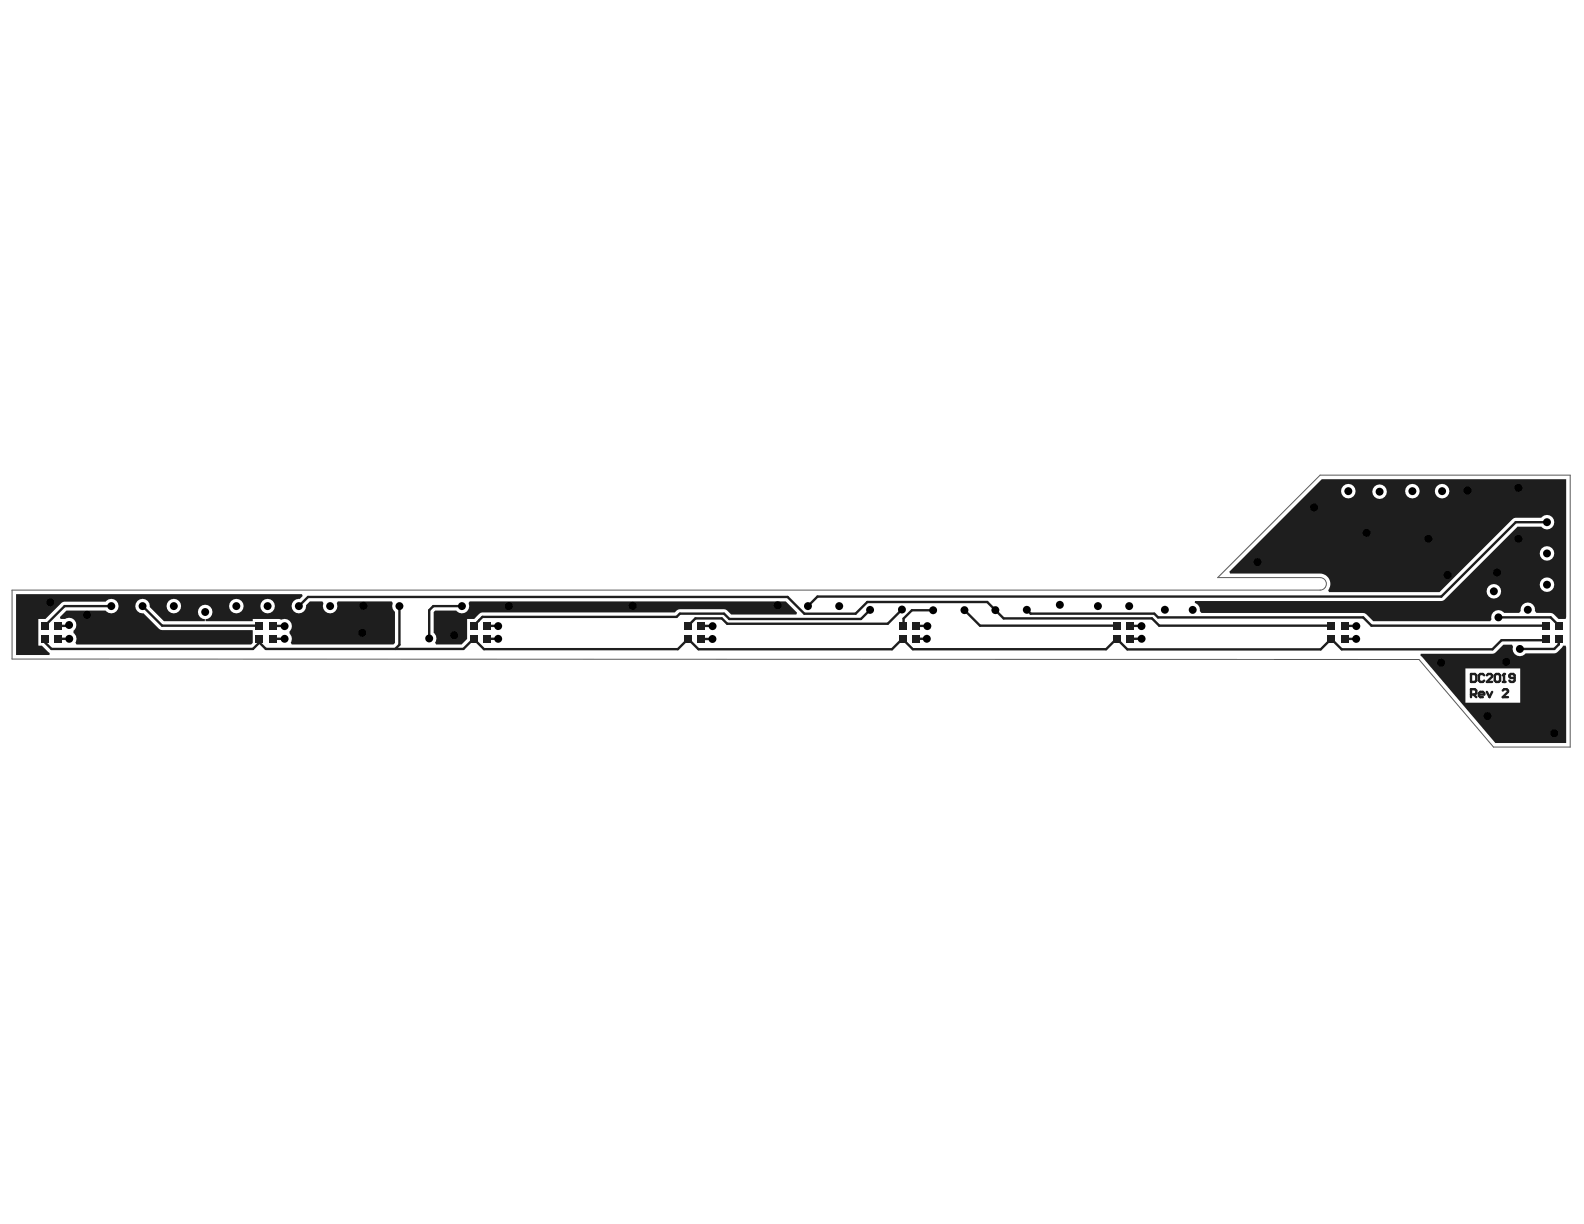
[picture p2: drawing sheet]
<svg xmlns="http://www.w3.org/2000/svg" width="279mm" height="216mm" viewBox="0 0 279 216" stroke-linecap="round" stroke-linejoin="round" font-family="sans-serif">
<path d="M2.1 104.1h230.8a1.1 1.1 0 0 0 1.1-1.1 1.1 1.1 0 0 0-1.1-1.1h-18.1l18.1-18.1h44.1v48h-13.6l-13.1-15.5h-248.2z" fill="none" stroke="#5a5a5a" stroke-width=".18"/>
<g fill="#1e1e1e">
<path d="M76.5 108l.3-.3h3.7a1.28 1.28 0 0 0 1.7 .3 1.28 1.28 0 0 0 .5-1.6l.2-.3h55.7l2 2-.1 .3h-11.5l-.7-.7-.6-.2h-7.8h-.3l-.6 .5h-33.9a2.39 2.39 0 0 0-1.5 1.2h-1.2v3.5l-1 1h-4.5l-.2-.4a1.2 1.2 0 0 0-.2-1.7z"/>
<path d="M250.6 115.3h12.6l.6-.2 1.4-1.4h1.5l.2 .4a1.26 1.26 0 0 0 .6 1.5 1.26 1.26 0 0 0 1.6-.3h5.1a2.36 2.36 0 0 0 1.5-1.3l.5-.1 .1 .3v16.9h-12.5l-13.2-15.4zM258.5 117.9v6.1h9.6v-6.1z"/>
<path d="M210.8 106h43.7l13.2-13.1h4.2a1.27 1.27 0 0 0 1.8 .1 1.27 1.27 0 0 0 0-1.8 1.27 1.27 0 0 0-1.8 .1h-4.5l-.6 .3-12.9 12.8h-19.5l-.1-.3a1.84 1.84 0 0 0 .2-1.9 1.84 1.84 0 0 0-1.6-1h-15.9l-.2-.4 16.4-16.3h43.1v24.4l-.1 .3h-1.3l-1.1-1-2.8-.1-.3-.3a1.26 1.26 0 0 0-1.2-1.5 1.26 1.26 0 0 0-1.3 1.5l-.2 .3h-2.7a1.26 1.26 0 0 0-1.6-.4 1.26 1.26 0 0 0-.6 1.5l-.2 .4h-20.7l-1.2-1.2-.5-.3h-28.6l-.3-.3a1.2 1.2 0 0 0-.9-1.4zM253.1 86.6a1.3 1.3 0 0 0 2.6 0 1.3 1.3 0 0 0-2.6 0zM247.8 86.6a1.3 1.3 0 0 0 2.6 0 1.3 1.3 0 0 0-2.6 0zM236.5 86.6a1.3 1.3 0 0 0 2.6 0 1.3 1.3 0 0 0-2.6 0zM242.1 86.7a1.29 1.29 0 0 0 2.5 0 1.29 1.29 0 0 0-2.5 0zM271.6 97.6a1.3 1.3 0 0 0 2.6 0 1.3 1.3 0 0 0-2.6 0zM271.6 103.1a1.3 1.3 0 0 0 2.6 0 1.3 1.3 0 0 0-2.6 0zM262.2 104.3a1.3 1.3 0 0 0 2.6 0 1.3 1.3 0 0 0-2.6 0z"/>
<path d="M2.8 104.8h50.5l.1 .3-.5 .6a1.27 1.27 0 0 0-1.5 1.2 1.27 1.27 0 0 0 1.4 1.3 1.27 1.27 0 0 0 1.2-1.4l.7-.7h2.2l.1 .3a1.3 1.3 0 0 0 1.2 1.8 1.3 1.3 0 0 0 1.2-1.8l.2-.3h9.5l.2 .3a1.3 1.3 0 0 0 .4 1.5v5.5l-.3 .3h-17.9l-.2-.4a1.21 1.21 0 0 0-.2-1.6v-.3a1.27 1.27 0 0 0 .2-1.7 1.27 1.27 0 0 0-1.7-.4l-.3-.1h-4.7v.4h-8.3l-.1-.4a1.28 1.28 0 0 0 1.1-1.9 1.28 1.28 0 0 0-2.2 0 1.28 1.28 0 0 0 1.1 1.9l-.1 .4h-7.2l-2.5-2.5a1.27 1.27 0 0 0-1.2-1.5 1.27 1.27 0 0 0-1.3 1.4 1.27 1.27 0 0 0 1.4 1.2l2.7 2.7 .6 .2h16v2.3l-.3 .3h-30.8l-.2-.4a1.2 1.2 0 0 0-.3-1.6v-.5a1.28 1.28 0 0 0 .2-1.7 1.28 1.28 0 0 0-1.7-.3h-.8l-.1-.3 1.1-1.2h6.9a1.27 1.27 0 0 0 1.9 .1 1.27 1.27 0 0 0 0-1.8 1.27 1.27 0 0 0-1.9 .1l-7.5 .1-3.1 3h-1.2v4.7h.6l1.4 1.3-.1 .3h-5.9zM45.9 106.9a1.3 1.3 0 0 0 2.6 0 1.3 1.3 0 0 0-2.6 0zM40.4 106.9a1.3 1.3 0 0 0 2.6 0 1.3 1.3 0 0 0-2.6 0zM29.4 106.9a1.28 1.28 0 0 0 2.5 0 1.28 1.28 0 0 0-2.5 0z"/>
</g>
<g fill="none" stroke="#1e1e1e" stroke-width=".42">
<path d="M272.9 92.1h-5.5l-13.2 13.1h-110l-1.7 1.7M10.2 112.7h2M12.2 110.2l-.2 .2h-1.7M19.6 106.9h-8.2l-3.5 3.5M25.1 106.9l3.5 3.5h17.2M48.1 110.4h2.1M50.2 112.7h-1.8l-.1-.1-.2 .1M52.7 106.9l1.6-1.6h84.6l3 3h9l2.1-2.1h21.1l2.9 2.9h26.2l1.3 1.3h30.3M70.5 106.9v6.8l-.8 .8h-22.8l-1.1-1.2-1.2 1.2h-35.5l-1.2-1.2M81.5 106.9h-5.1l-.7 .7v5M83.2 113l-1.5 1.5h-11.9M83.6 112.7l1.8 1.8h34.2l1.5-1.5"/>
<path d="M85.9 112.7h2M85.9 110.4h2M121.4 112.7l1.8 1.8h34.1l1.6-1.5M123.5 112.7h2.2M123.7 110.4h2M153.5 107.6l-1.6 1.6h-23.2l-1-1h-7.8l-.6 .6h-34.2l-1.5 1.6M159.1 107.5l-2.5 2.5h-28.3l-1-.9h-4.6l-1.3 1.3M159.2 112.7l1.8 1.8h34.1l1.5-1.5M161.5 112.7h2M161.5 110.4h2.1M164.6 107.6h-3.7l-1.5 1.5v1.1l-.2 .2M170.1 107.6l2.8 2.8h24.1"/>
<path d="M181.1 107.6l.7 .6h21.8l.7 .7h36.2l1.4 1.5h30.7M197 112.7l1.9 1.8h34.1l1.5-1.5M199.4 112.7h2M199.4 110.4h1.9M234.8 112.7l1.9 1.8h26.5l1.7-1.6h7.5l.2-.2M237.2 110.4h2M237.2 112.7h2M259.5 118.9h.7l.2 .2v1l-.2 .2h-.7zM261.8 119.1l-.2-.2h-.5l-.2 .2v1l.2 .2h.5l.2-.2M262.3 119.1l.2-.2h.5l.2 .2v.3l-.9 .9h.9M263.9 118.9h.5l.2 .2v1l-.2 .2h-.5l-.2-.2v-1zM264.3 108.9h9.2l1.5 1.5"/>
<path d="M265.3 118.9v1.4M275 112.7v1l-.8 .8h-6.1M265.1 120.3h.4"/>
</g>
<circle cx="265.3" cy="118.9" r=".21" fill="#1e1e1e"/>
<path d="M265.3 118.9l-.2 .2M267.2 119.6h-.7l-.3-.2v-.3l.3-.2h.4l.3 .2v1l-.3 .2h-.4l-.3-.2M259.5 122.5h.7l.2-.2v-.5l-.2-.2h-.7v1.4M259.9 122.5l.5 .5M260.9 122.5h.9v-.2l-.2-.3h-.5l-.2 .3v.4l.2 .3h.5M262.3 122l.4 1 .5-1M265.1 121.8l.2-.2h.5l.2 .2v.2l-.9 1h.9" fill="none" stroke="#1e1e1e" stroke-width=".42"/>
<g fill="#000">
<circle cx="221.8" cy="99.2" r=".7"/>
<circle cx="231.8" cy="89.5" r=".7"/>
<circle cx="237.8" cy="86.6" r=".7"/>
<circle cx="241" cy="94" r=".7"/>
<circle cx="243.3" cy="86.7" r=".7"/>
<circle cx="249.1" cy="86.6" r=".7"/>
<circle cx="252" cy="95" r=".7"/>
<circle cx="254.4" cy="86.6" r=".7"/>
<circle cx="258.8" cy="86.5" r=".7"/>
<circle cx="267.8" cy="95" r=".7"/>
<circle cx="267.8" cy="86" r=".7"/>
<circle cx="272.9" cy="97.6" r=".7"/>
<circle cx="272.9" cy="92.1" r=".7"/>
<circle cx="8.9" cy="106.2" r=".7"/>
<circle cx="12.2" cy="110.2" r=".7"/>
<circle cx="12.2" cy="112.7" r=".7"/>
<circle cx="15.4" cy="108.5" r=".7"/>
<circle cx="19.6" cy="106.9" r=".7"/>
<circle cx="25.1" cy="106.9" r=".7"/>
<circle cx="30.7" cy="106.9" r=".7"/>
<circle cx="36.2" cy="107.9" r=".7"/>
<circle cx="41.7" cy="106.9" r=".7"/>
<circle cx="47.2" cy="106.9" r=".7"/>
<circle cx="50.2" cy="112.7" r=".7"/>
<circle cx="50.2" cy="110.4" r=".7"/>
<circle cx="52.7" cy="106.9" r=".7"/>
<circle cx="58.2" cy="106.9" r=".7"/>
<circle cx="63.9" cy="111.6" r=".7"/>
<circle cx="64.1" cy="106.9" r=".7"/>
<circle cx="70.5" cy="106.9" r=".7"/>
<circle cx="75.7" cy="112.6" r=".7"/>
<circle cx="80.1" cy="112" r=".7"/>
<circle cx="81.5" cy="106.9" r=".7"/>
<circle cx="87.9" cy="110.4" r=".7"/>
<circle cx="87.9" cy="112.7" r=".7"/>
<circle cx="89.7" cy="106.9" r=".7"/>
<circle cx="111.6" cy="106.9" r=".7"/>
<circle cx="125.7" cy="112.7" r=".7"/>
<circle cx="125.7" cy="110.4" r=".7"/>
<circle cx="137.2" cy="106.8" r=".7"/>
<circle cx="142.5" cy="106.9" r=".7"/>
<circle cx="148" cy="106.9" r=".7"/>
<circle cx="153.5" cy="107.6" r=".7"/>
<circle cx="159.1" cy="107.5" r=".7"/>
<circle cx="163.5" cy="112.7" r=".7"/>
<circle cx="163.6" cy="110.4" r=".7"/>
<circle cx="164.6" cy="107.6" r=".7"/>
<circle cx="170.1" cy="107.6" r=".7"/>
<circle cx="175.6" cy="107.6" r=".7"/>
<circle cx="181.1" cy="107.6" r=".7"/>
<circle cx="186.9" cy="106.7" r=".7"/>
<circle cx="193.7" cy="106.9" r=".7"/>
<circle cx="199.2" cy="106.9" r=".7"/>
<circle cx="201.3" cy="110.4" r=".7"/>
<circle cx="201.4" cy="112.7" r=".7"/>
<circle cx="205.5" cy="107.6" r=".7"/>
<circle cx="210.4" cy="107.6" r=".7"/>
<circle cx="239.2" cy="112.7" r=".7"/>
<circle cx="239.2" cy="110.4" r=".7"/>
<circle cx="254.2" cy="116.9" r=".7"/>
<circle cx="255.3" cy="101.4" r=".7"/>
<circle cx="263.5" cy="104.3" r=".7"/>
<circle cx="264.1" cy="101" r=".7"/>
<circle cx="264.3" cy="108.9" r=".7"/>
<circle cx="265.7" cy="116.7" r=".7"/>
<circle cx="268.1" cy="114.5" r=".7"/>
<circle cx="269.5" cy="107.6" r=".7"/>
<circle cx="272.9" cy="103.1" r=".7"/>
<circle cx="262.4" cy="126.3" r=".7"/>
<circle cx="274.2" cy="129.3" r=".7"/>
</g>
<g fill="#1e1e1e">
<path d="M9.7 112.1h1.2v1.2h-1.2z" fill-rule="evenodd"/>
<path d="M45.1 112.1h1.3v1.2h-1.3z" fill-rule="evenodd"/>
<path d="M47.5 112.1h1.2v1.2h-1.2z" fill-rule="evenodd"/>
<path d="M83 112.1h1.2v1.2h-1.2z" fill-rule="evenodd"/>
<path d="M120.8 112.1h1.2v1.2h-1.2z" fill-rule="evenodd"/>
<path d="M123.1 112.1h1.2v1.2h-1.2z" fill-rule="evenodd"/>
<path d="M160.9 112.1h1.3v1.2h-1.3z" fill-rule="evenodd"/>
<path d="M196.4 112.1h1.2v1.2h-1.2z" fill-rule="evenodd"/>
<path d="M198.7 112.1h1.3v1.2h-1.3z" fill-rule="evenodd"/>
<path d="M234.2 112.1h1.2v1.2h-1.2z" fill-rule="evenodd"/>
<path d="M272 112.1h1.3v1.2h-1.3z" fill-rule="evenodd"/>
<path d="M274.4 112.1h1.2v1.2h-1.2z" fill-rule="evenodd"/>
<path d="M9.7 109.7h1.2v1.3h-1.2z" fill-rule="evenodd"/>
<path d="M45.1 109.7h1.3v1.3h-1.3z" fill-rule="evenodd"/>
<path d="M47.5 109.7h1.2v1.3h-1.2z" fill-rule="evenodd"/>
<path d="M83 109.7h1.2v1.3h-1.2z" fill-rule="evenodd"/>
<path d="M120.8 109.7h1.2v1.3h-1.2z" fill-rule="evenodd"/>
<path d="M123.1 109.7h1.2v1.3h-1.2z" fill-rule="evenodd"/>
<path d="M160.9 109.7h1.3v1.3h-1.3z" fill-rule="evenodd"/>
<path d="M196.4 109.7h1.2v1.3h-1.2z" fill-rule="evenodd"/>
<path d="M198.7 109.7h1.3v1.3h-1.3z" fill-rule="evenodd"/>
<path d="M234.2 109.7h1.2v1.3h-1.2z" fill-rule="evenodd"/>
<path d="M272 109.7h1.3v1.3h-1.3z" fill-rule="evenodd"/>
<path d="M274.4 109.7h1.2v1.3h-1.2z" fill-rule="evenodd"/>
<path d="M7.3 112.1h1.3v1.2h-1.3z" fill-rule="evenodd"/>
<path d="M85.3 112.1h1.2v1.2h-1.2z" fill-rule="evenodd"/>
<path d="M158.6 112.1h1.2v1.2h-1.2z" fill-rule="evenodd"/>
<path d="M236.5 112.1h1.3v1.2h-1.3z" fill-rule="evenodd"/>
<path d="M7.3 109.7h1.3v1.3h-1.3z" fill-rule="evenodd"/>
<path d="M85.3 109.7h1.2v1.3h-1.2z" fill-rule="evenodd"/>
<path d="M158.6 109.7h1.2v1.3h-1.2z" fill-rule="evenodd"/>
<path d="M236.5 109.7h1.3v1.3h-1.3z" fill-rule="evenodd"/>
</g>
</svg>
